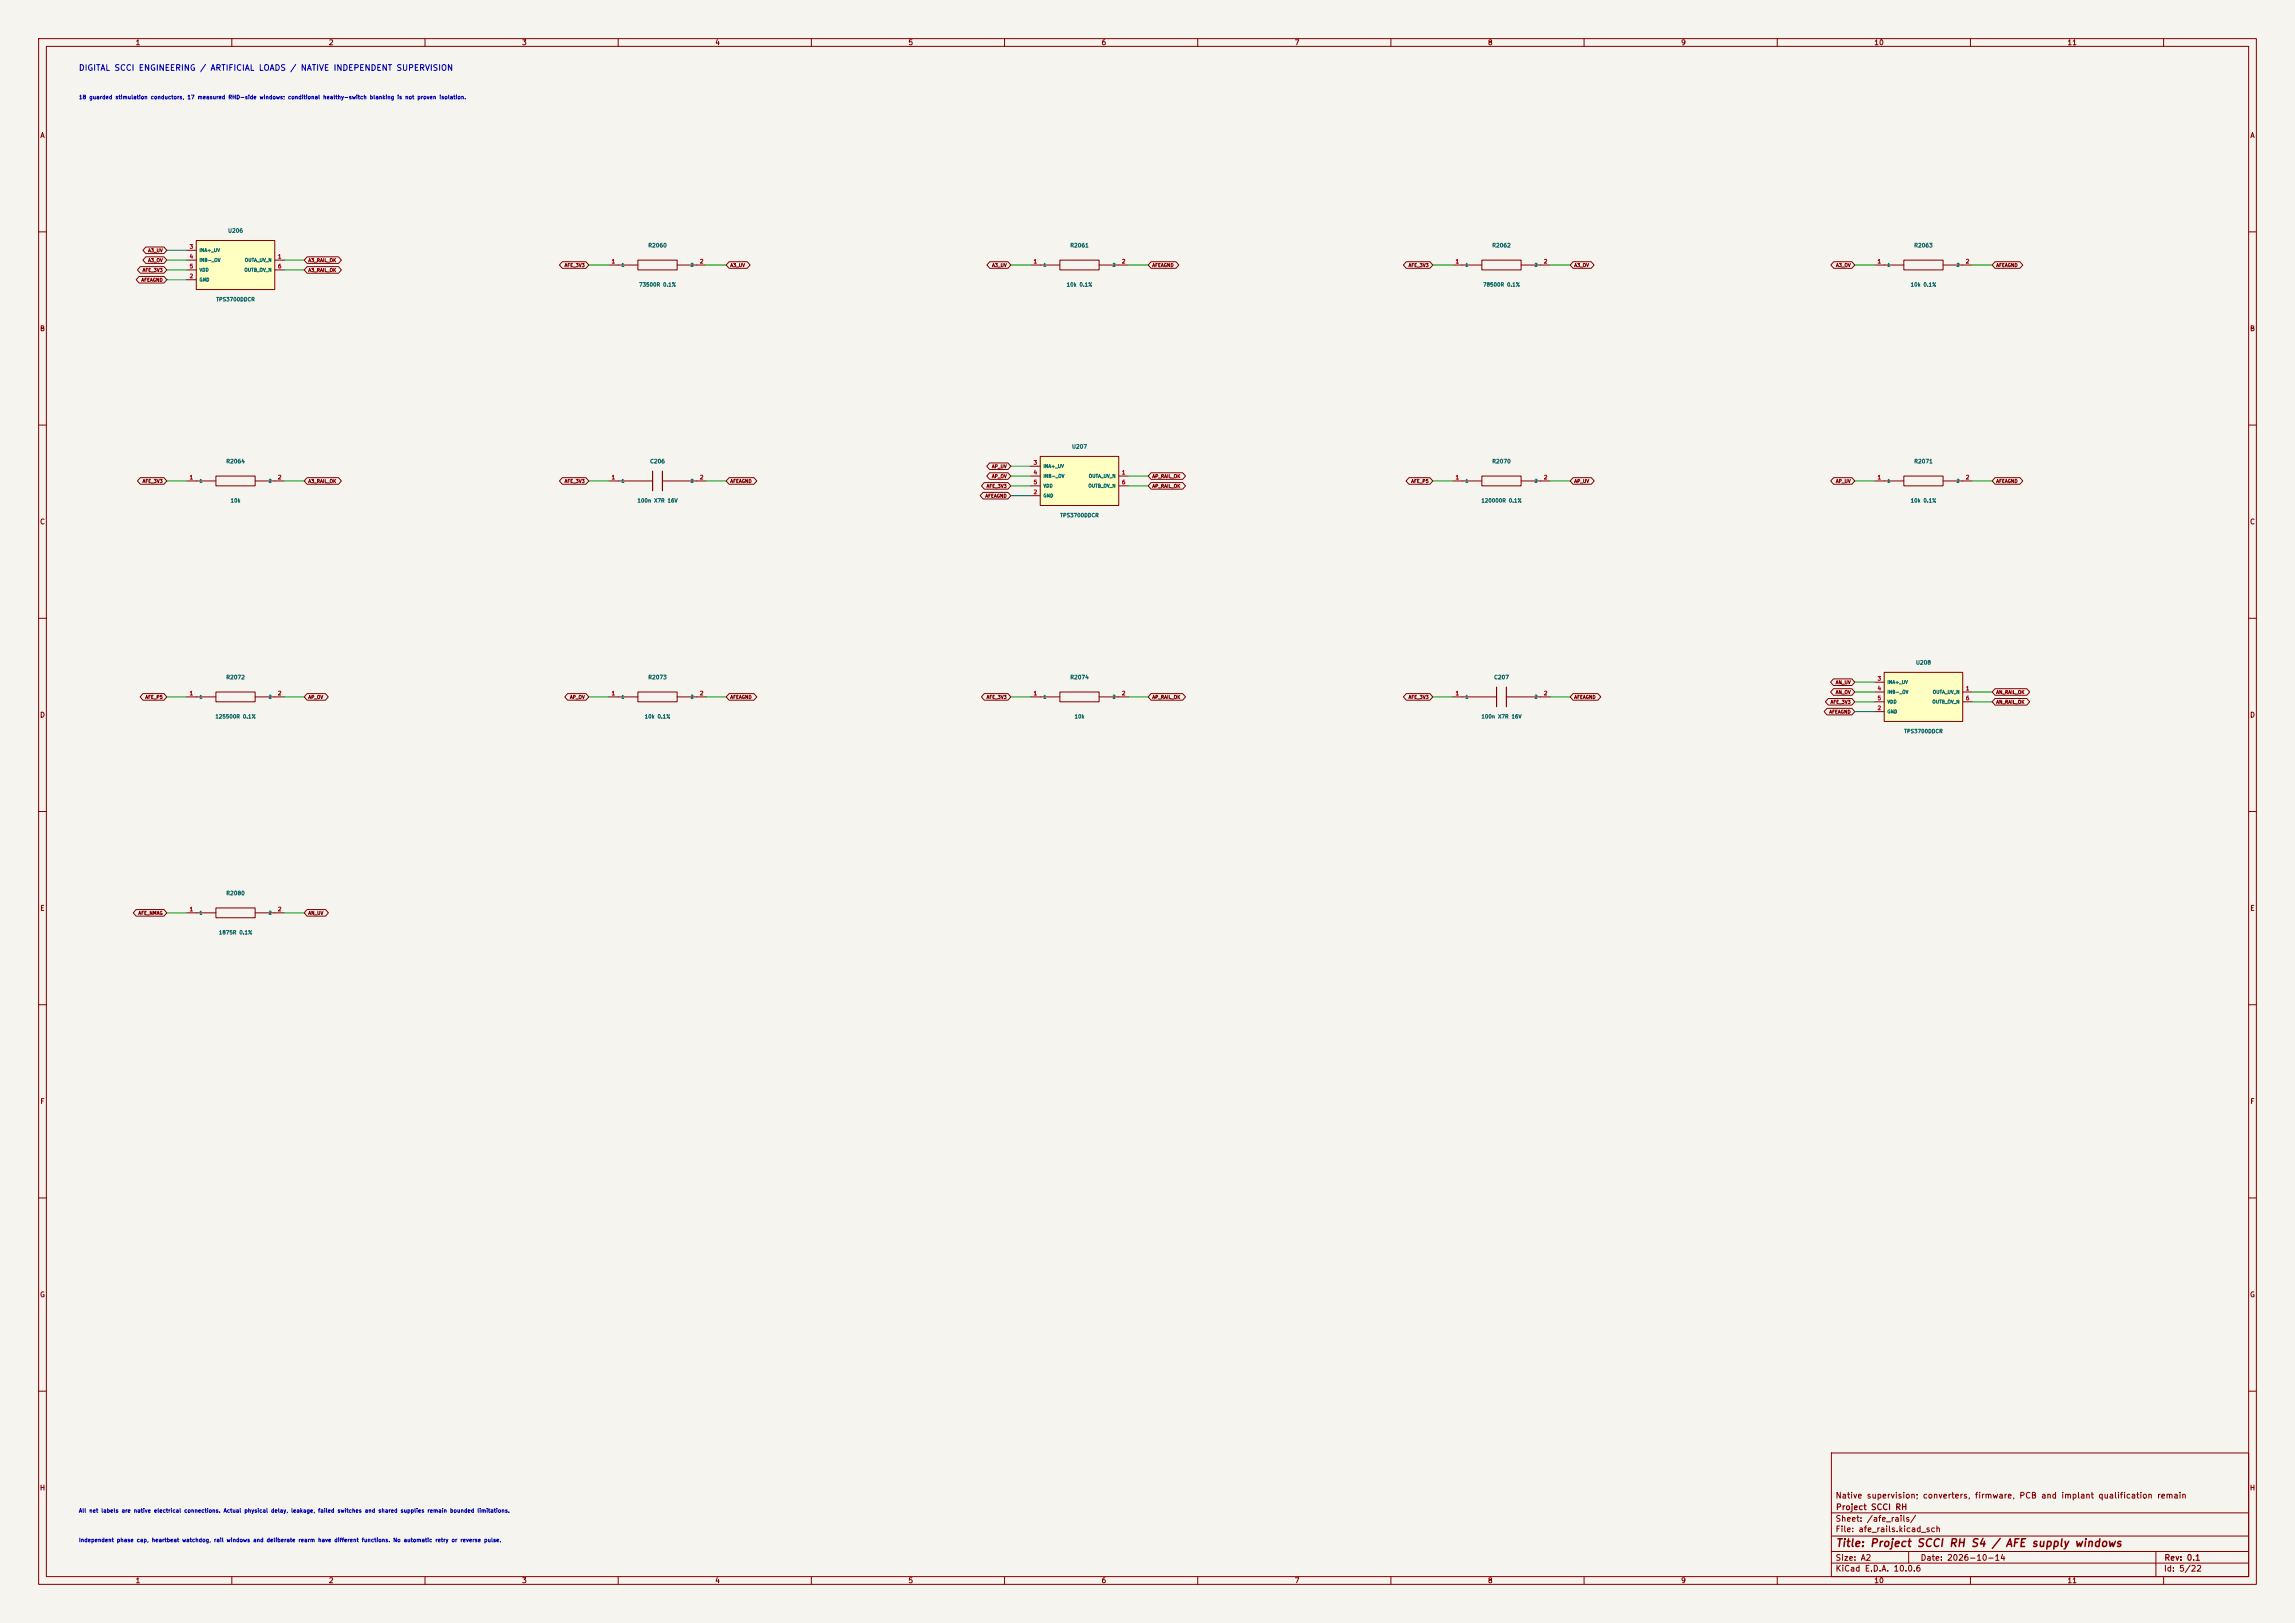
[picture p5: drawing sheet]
<svg xmlns="http://www.w3.org/2000/svg" width="594mm" height="420mm" viewBox="0 0 594 420" stroke-linecap="round" stroke-linejoin="round" font-family="sans-serif">
<defs><g id="words">
<text font-size="2" fill="#840000" x="475" y="400.8">Title: Project SCCI RH S4 / AFE supply windows</text>
<text font-size="1.5" fill="#0000c2" x="20.3" y="18.7">DIGITAL SCCI ENGINEERING / ARTIFICIAL LOADS / NATIVE INDEPENDENT SUPERVISION</text>
<g font-size="1.5" fill="#840000">
<text x="475" y="388.1">Native supervision; converters, firmware, PCB and implant qualification remain</text>
<text x="475" y="394.1">Sheet: /afe_rails/</text>
<text x="475.1" y="391.1">Project SCCI RH</text>
<text x="475" y="396.8">File: afe_rails.kicad_sch</text>
<text x="475" y="407">KiCad E.D.A. 10.0.6</text>
<text x="475" y="404.2">Size: A2</text>
<text x="497" y="404.2">Date: 2026-10-14</text>
<text x="560" y="407">Id: 5/22</text>
<text x="560.1" y="404.2">Rev: 0.1</text>
</g>
<g font-size="1.3" fill="#840000">
<text x="35" y="12">1</text>
<text x="85" y="12">2</text>
<text x="135" y="12">3</text>
<text x="185" y="12">4</text>
<text x="235" y="12">5</text>
<text x="285" y="12">6</text>
<text x="335" y="12">7</text>
<text x="385" y="12">8</text>
<text x="435" y="12">9</text>
<text x="485" y="12">10</text>
<text x="535" y="12">11</text>
<text x="10.3" y="36">A</text>
<text x="582.3" y="36">A</text>
<text x="10.2" y="86">B</text>
<text x="582.2" y="86">B</text>
<text x="10.2" y="136">C</text>
<text x="582.2" y="136">C</text>
<text x="10.2" y="186">D</text>
<text x="582.2" y="186">D</text>
<text x="10.3" y="236">E</text>
<text x="582.3" y="236">E</text>
<text x="10.3" y="286">F</text>
<text x="582.3" y="286">F</text>
<text x="10.2" y="336">G</text>
<text x="582.2" y="336">G</text>
<text x="10.2" y="386">H</text>
<text x="582.2" y="386">H</text>
<text x="35" y="410">1</text>
<text x="85" y="410">2</text>
<text x="135" y="410">3</text>
<text x="185" y="410">4</text>
<text x="235" y="410">5</text>
<text x="285" y="410">6</text>
<text x="335" y="410">7</text>
<text x="385" y="410">8</text>
<text x="435" y="410">9</text>
<text x="485" y="410">10</text>
<text x="535" y="410">11</text>
</g>
<g font-size="1" fill="#0000c2">
<text x="20.3" y="25.9">18 guarded stimulation conductors, 17 measured RHD-side windows; conditional healthy-switch blanking is not proven isolation.</text>
<text x="20.3" y="391.7">All net labels are native electrical connections. Actual physical delay, leakage, failed switches and shared supplies remain bounded limitations.</text>
<text x="20.3" y="399.3">Independent phase cap, heartbeat watchdog, rail windows and deliberate rearm have different functions. No automatic retry or reverse pulse.</text>
</g>
<g font-size="1" fill="#a90000">
<text x="49" y="64.6">3</text>
<text x="49" y="67.1">4</text>
<text x="49" y="69.7">5</text>
<text x="71.8" y="67.1">1</text>
<text x="71.8" y="69.7">6</text>
<text x="158.2" y="68.4">1</text>
<text x="181" y="68.4">2</text>
<text x="267.4" y="68.4">1</text>
<text x="290.3" y="68.4">2</text>
<text x="376.6" y="68.4">1</text>
<text x="399.5" y="68.4">2</text>
<text x="485.8" y="68.4">1</text>
<text x="508.7" y="68.4">2</text>
<text x="49" y="72.2">2</text>
<text x="49" y="124.3">1</text>
<text x="71.8" y="124.3">2</text>
<text x="158.2" y="124.3">1</text>
<text x="181" y="124.3">2</text>
<text x="267.4" y="120.5">3</text>
<text x="267.4" y="123">4</text>
<text x="267.4" y="125.5">5</text>
<text x="290.3" y="123">1</text>
<text x="290.3" y="125.5">6</text>
<text x="376.6" y="124.3">1</text>
<text x="399.5" y="124.3">2</text>
<text x="485.8" y="124.3">1</text>
<text x="508.7" y="124.3">2</text>
<text x="267.4" y="128.1">2</text>
<text x="485.8" y="176.3">3</text>
<text x="485.8" y="178.9">4</text>
<text x="508.7" y="178.9">1</text>
<text x="49" y="180.2">1</text>
<text x="71.8" y="180.2">2</text>
<text x="158.2" y="180.2">1</text>
<text x="181" y="180.2">2</text>
<text x="267.4" y="180.2">1</text>
<text x="290.3" y="180.2">2</text>
<text x="376.6" y="180.2">1</text>
<text x="399.5" y="180.2">2</text>
<text x="485.8" y="184">2</text>
<text x="485.8" y="181.4">5</text>
<text x="508.7" y="181.4">6</text>
<text x="49" y="236">1</text>
<text x="71.8" y="236">2</text>
</g>
<g font-size="1" fill="#006464">
<text x="58.9" y="60.4">U206</text>
<text x="167.7" y="64.3">R2060</text>
<text x="276.9" y="64.3">R2061</text>
<text x="386.1" y="64.3">R2062</text>
<text x="495.3" y="64.3">R2063</text>
<text x="165.3" y="74.4">73500R 0.1%</text>
<text x="276" y="74.4">10k 0.1%</text>
<text x="383.8" y="74.4">78500R 0.1%</text>
<text x="494.4" y="74.4">10k 0.1%</text>
<text x="55.9" y="78.2">TPS3700DDCR</text>
<text x="277.3" y="116.3">U207</text>
<text x="58.5" y="120.1">R2064</text>
<text x="168.2" y="120.1">C206</text>
<text x="386.1" y="120.1">R2070</text>
<text x="495.3" y="120.1">R2071</text>
<text x="59.6" y="130.3">10k</text>
<text x="164.9" y="130.3">100n X7R 16V</text>
<text x="383.3" y="130.3">120000R 0.1%</text>
<text x="494.4" y="130.3">10k 0.1%</text>
<text x="274.3" y="134.1">TPS3700DDCR</text>
<text x="495.8" y="172.2">U208</text>
<text x="58.5" y="176">R2072</text>
<text x="167.7" y="176">R2073</text>
<text x="276.9" y="176">R2074</text>
<text x="386.6" y="176">C207</text>
<text x="55.6" y="186.1">125500R 0.1%</text>
<text x="166.8" y="186.1">10k 0.1%</text>
<text x="278" y="186.1">10k</text>
<text x="383.3" y="186.1">100n X7R 16V</text>
<text x="492.7" y="189.9">TPS3700DDCR</text>
<text x="58.5" y="231.9">R2080</text>
<text x="56.5" y="242">1875R 0.1%</text>
</g>
<g font-size=".9" fill="#840000">
<text x="38.2" y="65.5">A3_UV</text>
<text x="36.8" y="70.6">AFE_3V3</text>
<text x="38.2" y="68">A3_OV</text>
<text x="79.7" y="68">A3_RAIL_OK</text>
<text x="79.7" y="70.6">A3_RAIL_OK</text>
<text x="146" y="69.3">AFE_3V3</text>
<text x="188.9" y="69.3">A3_UV</text>
<text x="256.7" y="69.3">A3_UV</text>
<text x="298.2" y="69.3">AFEAGND</text>
<text x="364.5" y="69.3">AFE_3V3</text>
<text x="407.4" y="69.3">A3_OV</text>
<text x="475.1" y="69.3">A3_OV</text>
<text x="516.6" y="69.3">AFEAGND</text>
<text x="36.5" y="73.1">AFEAGND</text>
<text x="36.8" y="125.2">AFE_3V3</text>
<text x="79.7" y="125.2">A3_RAIL_OK</text>
<text x="146" y="125.2">AFE_3V3</text>
<text x="188.9" y="125.2">AFEAGND</text>
<text x="256.6" y="121.4">AP_UV</text>
<text x="256.6" y="123.9">AP_OV</text>
<text x="298.2" y="123.9">AP_RAIL_OK</text>
<text x="365.2" y="125.2">AFE_P5</text>
<text x="407.4" y="125.2">AP_UV</text>
<text x="475.1" y="125.2">AP_UV</text>
<text x="516.6" y="125.2">AFEAGND</text>
<text x="254.9" y="129">AFEAGND</text>
<text x="255.3" y="126.4">AFE_3V3</text>
<text x="298.2" y="126.4">AP_RAIL_OK</text>
<text x="475" y="179.8">AN_OV</text>
<text x="475" y="177.2">AN_UV</text>
<text x="516.6" y="179.8">AN_RAIL_OK</text>
<text x="37.5" y="181">AFE_P5</text>
<text x="79.7" y="181">AP_OV</text>
<text x="147.4" y="181">AP_OV</text>
<text x="188.9" y="181">AFEAGND</text>
<text x="255.3" y="181">AFE_3V3</text>
<text x="298.2" y="181">AP_RAIL_OK</text>
<text x="364.5" y="181">AFE_3V3</text>
<text x="407.4" y="181">AFEAGND</text>
<text x="473.4" y="184.9">AFEAGND</text>
<text x="473.7" y="182.3">AFE_3V3</text>
<text x="516.6" y="182.3">AN_RAIL_OK</text>
<text x="35.7" y="236.9">AFE_NMAG</text>
<text x="79.7" y="236.9">AN_UV</text>
</g>
<g font-size=".9" fill="#006464">
<text x="51.5" y="65.4">INA+_UV</text>
<text x="51.5" y="68">INB-_OV</text>
<text x="51.5" y="70.5">VDD</text>
<text x="63.2" y="70.5">OUTB_OV_N</text>
<text x="63.3" y="68">OUTA_UV_N</text>
<text x="160.7" y="69.2">1</text>
<text x="178.6" y="69.2">2</text>
<text x="270" y="69.2">1</text>
<text x="287.9" y="69.2">2</text>
<text x="379.2" y="69.2">1</text>
<text x="397.1" y="69.2">2</text>
<text x="488.4" y="69.2">1</text>
<text x="506.3" y="69.2">2</text>
<text x="51.5" y="73">GND</text>
<text x="51.5" y="125.1">1</text>
<text x="69.4" y="125.1">2</text>
<text x="160.7" y="125.1">1</text>
<text x="178.6" y="125.1">2</text>
<text x="270" y="121.3">INA+_UV</text>
<text x="270" y="123.8">INB-_OV</text>
<text x="281.7" y="123.8">OUTA_UV_N</text>
<text x="379.2" y="125.1">1</text>
<text x="397.1" y="125.1">2</text>
<text x="488.4" y="125.1">1</text>
<text x="506.3" y="125.1">2</text>
<text x="270" y="128.9">GND</text>
<text x="270" y="126.4">VDD</text>
<text x="281.6" y="126.4">OUTB_OV_N</text>
<text x="488.4" y="177.2">INA+_UV</text>
<text x="488.4" y="179.7">INB-_OV</text>
<text x="500.2" y="179.7">OUTA_UV_N</text>
<text x="51.5" y="181">1</text>
<text x="69.4" y="181">2</text>
<text x="160.7" y="181">1</text>
<text x="178.6" y="181">2</text>
<text x="270" y="181">1</text>
<text x="287.9" y="181">2</text>
<text x="379.2" y="181">1</text>
<text x="397.1" y="181">2</text>
<text x="488.4" y="184.8">GND</text>
<text x="488.4" y="182.3">VDD</text>
<text x="500" y="182.3">OUTB_OV_N</text>
<text x="51.5" y="236.9">1</text>
<text x="69.4" y="236.9">2</text>
</g>
</g></defs>
<path d="M0 0h594v420h-594z" fill="#f5f4ef" stroke="#f5f4ef" stroke-width=".26"/>
<g fill="none" stroke="#840000" stroke-width=".26">
<path d="M10 10h574v400h-574zM12 12h570v396h-570zM60 10v2M110 10v2M160 10v2M210 10v2M260 10v2M310 10v2M360 10v2M410 10v2M460 10v2M510 10v2"/>
<path d="M560 10v2M10 60h2M582 60h2M10 110h2M582 110h2M10 160h2M582 160h2M10 210h2M582 210h2M10 260h2M582 260h2M10 310h2"/>
<path d="M582 310h2M10 360h2M474 376h108v32h-108zM582 360h2M474 397.5h108M474 391.5h108M60 408v2M110 408v2M160 408v2M210 408v2M260 408v2M310 408v2"/>
<path d="M360 408v2M410 408v2M460 408v2M474 404.5h108M474 401.5h108M494 401.5v3M510 408v2M558 401.5v6.5M560 408v2"/>
</g>
<path d="M50.8 62.2h20.3v12.7h-20.3z" fill="#ffffc2"/>
<g fill="none" stroke="#840000" stroke-width=".26">
<path d="M48.3 67.3h2.5M48.3 72.4h2.5M48.3 64.8h2.5M48.3 69.9h2.5M50.8 62.2h20.3v12.7h-20.3zM71.1 67.3h2.6M71.1 69.9h2.6M157.5 68.6h7.6M165.1 67.3h10.2v2.6h-10.2zM175.3 68.6h7.6M375.9 68.6h7.6M383.5 67.3h10.2v2.6h-10.2z"/>
<path d="M393.7 68.6h7.6M157.5 124.5h11.4M171.4 124.5h11.5M485.1 124.5h7.7M492.8 123.2h10.1v2.5h-10.1zM502.9 124.5h7.6M274.3 179.1h10.2v2.5h-10.2zM266.7 180.3h7.6M284.5 180.3h7.6"/>
</g>
<path d="M168.9 121.9v5.1M171.4 121.9v5.1" fill="none" stroke="#840000" stroke-width=".3"/>
<path d="M269.2 118.1h20.4v12.7h-20.4z" fill="#ffffc2"/>
<g fill="none" stroke="#840000" stroke-width=".26">
<path d="M266.7 68.6h7.6M274.3 67.3h10.2v2.6h-10.2zM284.5 68.6h7.6M485.1 68.6h7.7M492.8 67.3h10.1v2.6h-10.1zM502.9 68.6h7.6M269.2 118.1h20.4v12.7h-20.4zM266.7 123.2h2.5M266.7 128.3h2.5M266.7 120.7h2.5M266.7 125.7h2.5M289.6 123.2h2.5"/>
<path d="M289.6 125.7h2.5M165.1 179.1h10.2v2.5h-10.2zM157.5 180.3h7.6M175.3 180.3h7.6M375.9 180.3h11.4M389.9 180.3h11.4M48.3 236.2h7.6M55.9 235h10.1v2.5h-10.1zM66 236.2h7.7"/>
</g>
<path d="M387.3 177.8v5.1M389.9 177.8v5.1" fill="none" stroke="#840000" stroke-width=".3"/>
<path d="M487.7 174h20.3v12.7h-20.3z" fill="#ffffc2"/>
<g fill="none" stroke="#840000" stroke-width=".26">
<path d="M36 71.5h6.4l.8 .9-.8 .8h-6.4l-.7-.8zM36.3 69h6.1l.8 .9-.8 .8h-6.1l-.7-.8zM37.7 63.9h4.7l.8 .9-.8 .8h-4.7l-.7-.8zM37.7 66.5h4.7l.8 .8-.8 .9h-4.7l-.7-.9zM79.5 66.5h8.1l.8 .8-.8 .9h-8.1l-.8-.9zM79.5 69h8.1l.8 .9-.8 .8h-8.1l-.8-.8zM145.5 67.7h6.2l.7 .9-.7 .8h-6.2l-.7-.8zM188.7 67.7h4.7l.7 .9-.7 .8h-4.7l-.7-.8zM256.2 67.7h4.7l.7 .9-.7 .8h-4.7l-.8-.8zM297.9 67.7h6.5l.7 .9-.7 .8h-6.5l-.7-.8zM364 67.7h6.1l.7 .9-.7 .8h-6.1l-.8-.8zM407.1 67.7h4.7l.8 .9-.8 .8h-4.7l-.7-.8z"/>
<path d="M474.6 67.7h4.7l.8 .9-.8 .8h-4.7l-.7-.8zM516.4 67.7h6.4l.7 .9-.7 .8h-6.4l-.8-.8zM256.1 119.8h4.8l.7 .9-.7 .8h-4.8l-.7-.8zM36.3 123.6h6.1l.8 .9-.8 .8h-6.1l-.7-.8zM48.3 124.5h7.6M55.9 123.2h10.1v2.5h-10.1zM66 124.5h7.7M79.5 123.6h8.1l.8 .9-.8 .8h-8.1l-.8-.8zM145.5 123.6h6.2l.7 .9-.7 .8h-6.2l-.7-.8zM188.7 123.6h6.4l.8 .9-.8 .8h-6.4l-.7-.8zM254.4 127.4h6.5l.7 .9-.7 .8h-6.5l-.7-.8zM254.8 124.9h6.1l.7 .8-.7 .9h-6.1l-.8-.9z"/>
<path d="M256.1 122.3h4.8l.7 .9-.7 .8h-4.8l-.7-.8zM297.9 122.3h8.2l.7 .9-.7 .8h-8.2l-.7-.8zM297.9 124.9h8.2l.7 .8-.7 .9h-8.2l-.7-.9zM364.7 123.6h5.4l.7 .9-.7 .8h-5.4l-.8-.8zM375.9 124.5h7.6M383.5 123.2h10.2v2.5h-10.2zM393.7 124.5h7.6M407.1 123.6h4.8l.7 .9-.7 .8h-4.8l-.7-.8zM474.6 123.6h4.7l.8 .9-.8 .8h-4.7l-.8-.8zM516.4 123.6h6.4l.7 .9-.7 .8h-6.4l-.8-.8zM37 179.5h5.4l.8 .8-.8 .9h-5.4l-.7-.9zM55.9 179.1h10.1v2.5h-10.1z"/>
<path d="M79.5 179.5h4.7l.8 .8-.8 .9h-4.7l-.8-.9zM146.9 179.5h4.8l.7 .8-.7 .9h-4.8l-.7-.9zM188.7 179.5h6.4l.8 .8-.8 .9h-6.4l-.7-.9zM254.8 179.5h6.1l.7 .8-.7 .9h-6.1l-.8-.9zM297.9 179.5h8.2l.7 .8-.7 .9h-8.2l-.7-.9zM364 179.5h6.1l.7 .8-.7 .9h-6.1l-.8-.9zM407.1 179.5h6.5l.7 .8-.7 .9h-6.5l-.7-.9zM474.5 178.2h4.8l.8 .9-.8 .8h-4.8l-.7-.8zM474.5 175.7h4.8l.8 .8-.8 .9h-4.8l-.7-.9zM485.1 179.1h2.6M485.1 176.5h2.6M487.7 174h20.3v12.7h-20.3z"/>
<path d="M508 179.1h2.5M516.4 178.2h8.2l.7 .9-.7 .8h-8.2l-.8-.8zM48.3 180.3h7.6M66 180.3h7.7M472.9 183.3h6.4l.8 .9-.8 .8h-6.4l-.8-.8zM473.2 180.8h6.1l.8 .8-.8 .9h-6.1l-.7-.9zM485.1 184.2h2.6M485.1 181.6h2.6M508 181.6h2.5M516.4 180.8h8.2l.7 .8-.7 .9h-8.2l-.8-.9zM35.2 235.4h7.2l.8 .8-.8 .9h-7.2l-.7-.9zM79.5 235.4h4.8l.7 .8-.7 .9h-4.8l-.8-.9z"/>
</g>
<g fill="none" stroke="#009600" stroke-width=".26">
<path d="M43.2 64.8h5.1M43.2 69.9h5.1M43.2 67.3h5.1M43.2 72.4h5.1M73.7 69.9h5M73.7 67.3h5M152.4 68.6h5.1M182.9 68.6h5.1M261.6 68.6h5.1M292.1 68.6h5.1M370.8 68.6h5.1M401.3 68.6h5.1"/>
<path d="M480.1 68.6h5M510.5 68.6h5.1M43.2 124.5h5.1M73.7 124.5h5M152.4 124.5h5.1M182.9 124.5h5.1M261.6 125.7h5.1M261.6 128.3h5.1M261.6 120.7h5.1M261.6 123.2h5.1M292.1 125.7h5.1M292.1 123.2h5.1"/>
<path d="M370.8 124.5h5.1M401.3 124.5h5.1M480.1 124.5h5M510.5 124.5h5.1M480.1 176.5h5M480.1 179.1h5M510.5 179.1h5.1M43.2 180.3h5.1M73.7 180.3h5M152.4 180.3h5.1M182.9 180.3h5.1M261.6 180.3h5.1"/>
<path d="M292.1 180.3h5.1M370.8 180.3h5.1M401.3 180.3h5.1M480.1 184.2h5M480.1 181.6h5M510.5 181.6h5.1M43.2 236.2h5.1M73.7 236.2h5"/>
</g>
<use href="#words"/>
</svg>
